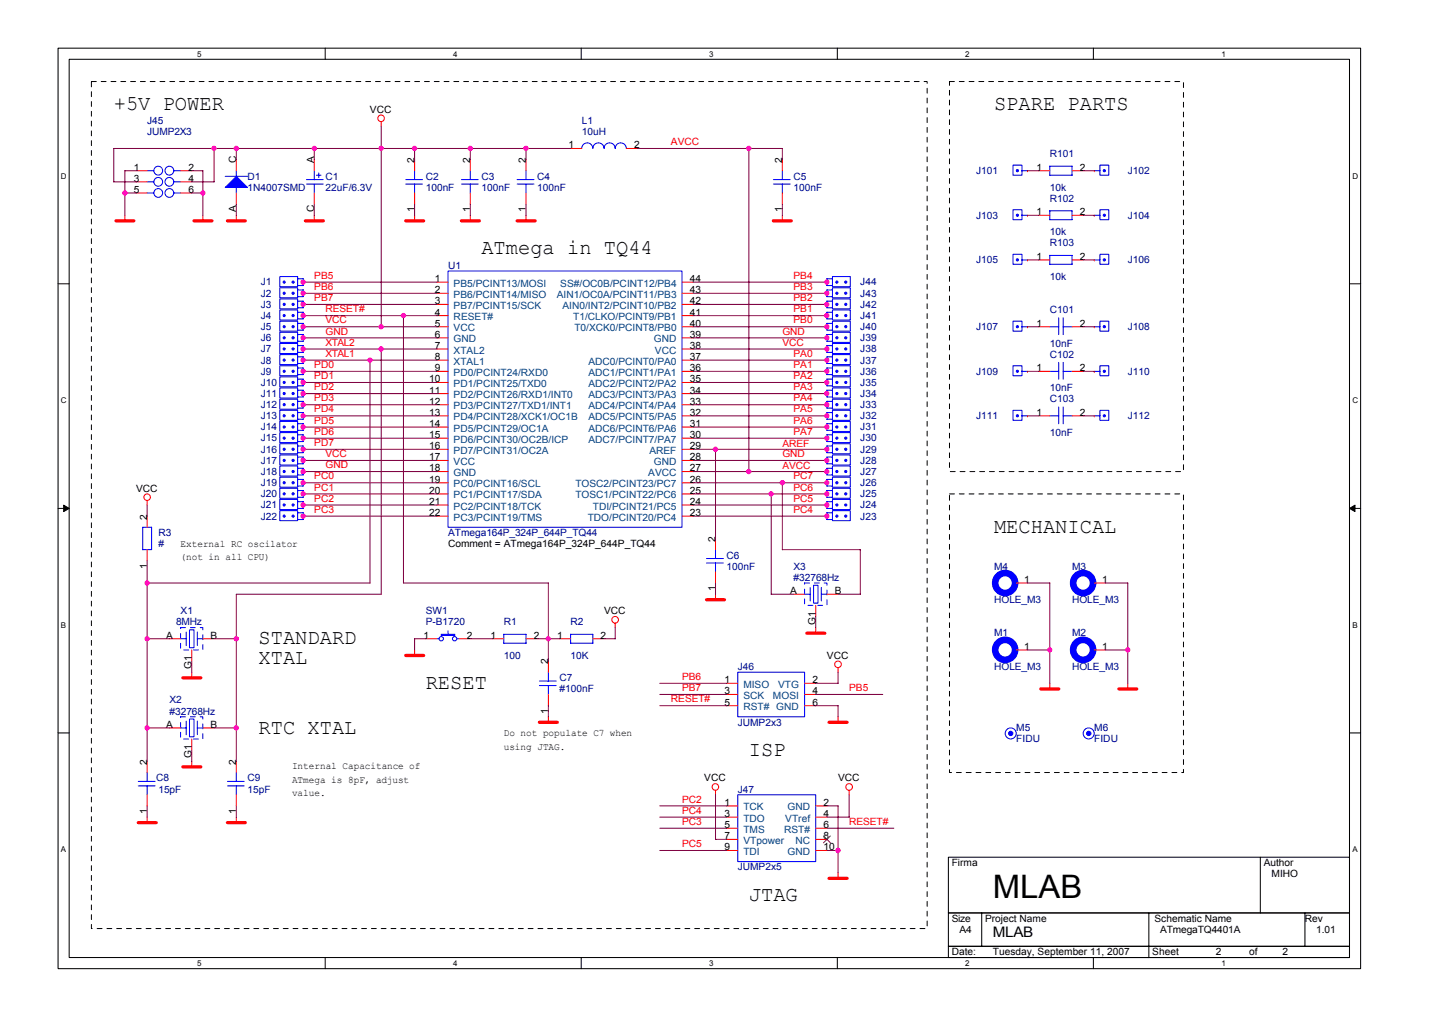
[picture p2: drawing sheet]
<svg xmlns="http://www.w3.org/2000/svg" width="297mm" height="210mm" viewBox="0 0 297 210" stroke-linecap="round" stroke-linejoin="round" font-family="sans-serif">
<defs><g id="words">
<text font-size="6.7" x="206" y="186.2">MLAB</text>
<g font-size="4.4">
<text x="23.6" y="22.7">+5V POWER</text>
<text x="206.2" y="22.7">SPARE PARTS</text>
<text x="99.9" y="52.8">ATmega in TQ44</text>
<text x="206.2" y="110.6">MECHANICAL</text>
<text x="53.6" y="133.7">STANDARD</text>
<text x="53.6" y="137.8">XTAL</text>
<text x="88.3" y="142.9">RESET</text>
<text x="53.6" y="152.2">RTC XTAL</text>
<text x="155.3" y="156.8">ISP</text>
<text x="155.3" y="186.8">JTAG</text>
</g>
<text font-size="3" x="206" y="194.4">MLAB</text>
<g font-size="2.1">
<text x="76.7" y="23.4">VCC</text>
<text x="27.7" y="35.4">1</text>
<text x="39.1" y="35.4">2</text>
<text x="49" y="33.8" transform="rotate(-90 49 33.8)">C</text>
<text x="65.2" y="33.8" transform="rotate(-90 65.2 33.8)">A</text>
<text x="86" y="33.8" transform="rotate(-90 86 33.8)">2</text>
<text x="97.5" y="33.8" transform="rotate(-90 97.5 33.8)">2</text>
<text x="109.1" y="33.8" transform="rotate(-90 109.1 33.8)">2</text>
<text x="117.9" y="30.8">1</text>
<text x="131.5" y="30.8">2</text>
<text x="162.3" y="33.8" transform="rotate(-90 162.3 33.8)">2</text>
<text x="215" y="35.4">1</text>
<text x="224" y="35.4">2</text>
<text x="27.7" y="37.7">3</text>
<text x="27.7" y="40">5</text>
<text x="39.1" y="37.7">4</text>
<text x="39.1" y="40">6</text>
<text x="49" y="44" transform="rotate(-90 49 44)">A</text>
<text x="65.2" y="44" transform="rotate(-90 65.2 44)">C</text>
<text x="86" y="44" transform="rotate(-90 86 44)">1</text>
<text x="97.5" y="44" transform="rotate(-90 97.5 44)">1</text>
<text x="109.1" y="44" transform="rotate(-90 109.1 44)">1</text>
<text x="162.3" y="44" transform="rotate(-90 162.3 44)">1</text>
<text x="215" y="44.6">1</text>
<text x="224" y="44.6">2</text>
<text x="215" y="53.9">1</text>
<text x="224" y="53.9">2</text>
<text x="90.2" y="58.5">1</text>
<text x="143.1" y="58.5">44</text>
<text x="90.2" y="60.8">2</text>
<text x="90.2" y="63.1">3</text>
<text x="90.2" y="65.4">4</text>
<text x="143.1" y="65.4">41</text>
<text x="143.1" y="63.1">42</text>
<text x="143.1" y="60.8">43</text>
<text x="90.2" y="67.8">5</text>
<text x="90.2" y="70.1">6</text>
<text x="143.1" y="67.8">40</text>
<text x="143.1" y="70.1">39</text>
<text x="215" y="67.8">1</text>
<text x="224" y="67.8">2</text>
<text x="90.2" y="72.4">7</text>
<text x="90.2" y="74.7">8</text>
<text x="90.2" y="77">9</text>
<text x="143.1" y="77">36</text>
<text x="143.1" y="74.7">37</text>
<text x="143.1" y="72.4">38</text>
<text x="215" y="77">1</text>
<text x="224" y="77">2</text>
<text x="89" y="79.3">10</text>
<text x="89" y="81.6">11</text>
<text x="89" y="83.9">12</text>
<text x="143.1" y="83.9">33</text>
<text x="143.1" y="81.6">34</text>
<text x="143.1" y="79.3">35</text>
<text x="89" y="86.2">13</text>
<text x="89" y="88.6">14</text>
<text x="143.1" y="88.6">31</text>
<text x="143.1" y="86.2">32</text>
<text x="215" y="86.2">1</text>
<text x="224" y="86.2">2</text>
<text x="89" y="90.9">15</text>
<text x="89" y="93.2">16</text>
<text x="89" y="95.5">17</text>
<text x="143.1" y="95.5">28</text>
<text x="143.1" y="93.2">29</text>
<text x="143.1" y="90.9">30</text>
<text x="28.2" y="102">VCC</text>
<text x="89" y="100.1">19</text>
<text x="89" y="97.8">18</text>
<text x="143.1" y="100.1">26</text>
<text x="143.1" y="97.8">27</text>
<text x="30.5" y="107.8" transform="rotate(-90 30.5 107.8)">2</text>
<text x="89" y="102.4">20</text>
<text x="89" y="104.7">21</text>
<text x="89" y="107">22</text>
<text x="143.1" y="107">23</text>
<text x="143.1" y="104.7">24</text>
<text x="143.1" y="102.4">25</text>
<text x="37.5" y="113.4">External RC oscilator</text>
<text x="92.9" y="113.5">Comment = ATmega164P_324P_644P_TQ44</text>
<text x="148.4" y="112.4" transform="rotate(-90 148.4 112.4)">2</text>
<text x="30.5" y="118" transform="rotate(-90 30.5 118)">1</text>
<text x="37.5" y="116.2">(not in all CPU)</text>
<text x="148.4" y="122.6" transform="rotate(-90 148.4 122.6)">1</text>
<text x="163.9" y="123.2">A</text>
<text x="173.1" y="123.2">B</text>
<text x="212.4" y="120.9">1</text>
<text x="228.6" y="120.9">1</text>
<text x="125.3" y="127.4">VCC</text>
<text x="169.2" y="129.6" transform="rotate(-90 169.2 129.6)">G1</text>
<text x="34.5" y="132.5">A</text>
<text x="43.7" y="132.5">B</text>
<text x="87.9" y="132.5">1</text>
<text x="96.9" y="132.5">2</text>
<text x="101.7" y="132.5">1</text>
<text x="110.7" y="132.5">2</text>
<text x="113.7" y="137.8" transform="rotate(-90 113.7 137.8)">2</text>
<text x="115.6" y="132.5">1</text>
<text x="124.6" y="132.5">2</text>
<text x="171.5" y="136.7">VCC</text>
<text x="212.4" y="134.8">1</text>
<text x="228.6" y="134.8">1</text>
<text x="39.7" y="138.8" transform="rotate(-90 39.7 138.8)">G1</text>
<text x="150.3" y="141.7">1</text>
<text x="168.5" y="141.7">2</text>
<text x="113.7" y="148.1" transform="rotate(-90 113.7 148.1)">1</text>
<text x="150.3" y="144">3</text>
<text x="150.3" y="146.3">5</text>
<text x="168.5" y="144">4</text>
<text x="168.5" y="146.3">6</text>
<text x="34.5" y="151">A</text>
<text x="43.7" y="151">B</text>
<text x="104.5" y="152.7">Do not populate C7 when</text>
<text x="104.5" y="155.5">using JTAG.</text>
<text x="30.5" y="158.6" transform="rotate(-90 30.5 158.6)">2</text>
<text x="39.7" y="157.3" transform="rotate(-90 39.7 157.3)">G1</text>
<text x="49" y="158.6" transform="rotate(-90 49 158.6)">2</text>
<text x="60.6" y="159.6">Internal Capacitance of</text>
<text x="60.6" y="162.4">ATmega is 8pF, adjust</text>
<text x="60.6" y="165.2">value.</text>
<text x="146.1" y="162.1">VCC</text>
<text x="150.3" y="167.1">1</text>
<text x="170.8" y="167.1">2</text>
<text x="173.8" y="162.1">VCC</text>
<text x="30.5" y="168.9" transform="rotate(-90 30.5 168.9)">1</text>
<text x="49" y="168.9" transform="rotate(-90 49 168.9)">1</text>
<text x="150.3" y="169.5">3</text>
<text x="150.3" y="171.8">5</text>
<text x="170.8" y="169.5">4</text>
<text x="170.8" y="171.8">6</text>
<text x="150.3" y="174.1">7</text>
<text x="150.3" y="176.4">9</text>
<text x="170.8" y="174.1">8</text>
<text x="170.8" y="176.4">10</text>
<text x="197.4" y="179.6">Firma</text>
<text x="262.1" y="179.6">Author</text>
<text x="263.8" y="181.9">MIHO</text>
<text x="197.4" y="191.2">Size</text>
<text x="204.3" y="191.2">Project Name</text>
<text x="239.5" y="191.2">Schematic Name</text>
<text x="270.7" y="191.2">Rev</text>
<text x="199" y="193.5">A4</text>
<text x="240.6" y="193.5">ATmegaTQ4401A</text>
<text x="273" y="193.5">1.01</text>
<text x="197.4" y="198.1">Date:</text>
<text x="206" y="198.1">Tuesday, September 11, 2007</text>
<text x="239" y="198.1">Sheet</text>
<text x="252.2" y="198.1">2</text>
<text x="259.1" y="198.1">of</text>
<text x="266.1" y="198.1">2</text>
</g>
<g font-size="2.1" fill="#000080">
<text x="30.5" y="25.7">J45</text>
<text x="30.5" y="28">JUMP2X3</text>
<text x="120.7" y="25.7">L1</text>
<text x="120.7" y="28">10uH</text>
<text x="217.8" y="32.6">R101</text>
<text x="51.3" y="37.3">D1</text>
<text x="51.3" y="39.6">1N4007SMD</text>
<text x="67.5" y="37.3">C1</text>
<text x="67.5" y="39.6">22uF/6.3V</text>
<text x="88.3" y="37.3">C2</text>
<text x="88.3" y="39.6">100nF</text>
<text x="99.9" y="37.3">C3</text>
<text x="99.9" y="39.6">100nF</text>
<text x="111.4" y="37.3">C4</text>
<text x="111.4" y="39.6">100nF</text>
<text x="164.6" y="37.3">C5</text>
<text x="164.6" y="39.6">100nF</text>
<text x="202.5" y="36.1">J101</text>
<text x="217.8" y="41.9">R102</text>
<text x="217.8" y="39.6">10k</text>
<text x="233.9" y="36.1">J102</text>
<text x="202.5" y="45.3">J103</text>
<text x="233.9" y="45.3">J104</text>
<text x="217.8" y="48.8">10k</text>
<text x="217.8" y="51.1">R103</text>
<text x="54.1" y="59.2">J1</text>
<text x="92.9" y="55.8">U1</text>
<text x="178.5" y="59.2">J44</text>
<text x="202.5" y="54.6">J105</text>
<text x="217.8" y="58.1">10k</text>
<text x="233.9" y="54.6">J106</text>
<text x="54.1" y="61.5">J2</text>
<text x="54.1" y="63.8">J3</text>
<text x="178.5" y="61.5">J43</text>
<text x="178.5" y="63.8">J42</text>
<text x="217.8" y="65">C101</text>
<text x="54.1" y="66.1">J4</text>
<text x="54.1" y="68.5">J5</text>
<text x="54.1" y="70.8">J6</text>
<text x="178.5" y="66.1">J41</text>
<text x="178.5" y="68.5">J40</text>
<text x="178.5" y="70.8">J39</text>
<text x="202.5" y="68.5">J107</text>
<text x="217.8" y="71.9">10nF</text>
<text x="233.9" y="68.5">J108</text>
<text x="54.1" y="77.7">J9</text>
<text x="54.1" y="73.1">J7</text>
<text x="54.1" y="75.4">J8</text>
<text x="178.5" y="73.1">J38</text>
<text x="178.5" y="75.4">J37</text>
<text x="178.5" y="77.7">J36</text>
<text x="202.5" y="77.7">J109</text>
<text x="217.8" y="74.2">C102</text>
<text x="233.9" y="77.7">J110</text>
<text x="54.1" y="82.3">J11</text>
<text x="54.1" y="80">J10</text>
<text x="178.5" y="82.3">J34</text>
<text x="178.5" y="80">J35</text>
<text x="217.8" y="83.5">C103</text>
<text x="217.8" y="81.2">10nF</text>
<text x="54.1" y="84.6">J12</text>
<text x="54.1" y="87">J13</text>
<text x="54.1" y="89.3">J14</text>
<text x="178.5" y="89.3">J31</text>
<text x="178.5" y="84.6">J33</text>
<text x="178.5" y="87">J32</text>
<text x="202.5" y="87">J111</text>
<text x="233.9" y="87">J112</text>
<text x="54.1" y="91.6">J15</text>
<text x="54.1" y="93.9">J16</text>
<text x="178.5" y="91.6">J30</text>
<text x="178.5" y="93.9">J29</text>
<text x="217.8" y="90.4">10nF</text>
<text x="54.1" y="100.8">J19</text>
<text x="54.1" y="98.5">J18</text>
<text x="54.1" y="96.2">J17</text>
<text x="178.5" y="100.8">J26</text>
<text x="178.5" y="96.2">J28</text>
<text x="178.5" y="98.5">J27</text>
<text x="54.1" y="105.4">J21</text>
<text x="54.1" y="103.1">J20</text>
<text x="54.1" y="107.8">J22</text>
<text x="178.5" y="105.4">J24</text>
<text x="178.5" y="103.1">J25</text>
<text x="178.5" y="107.8">J23</text>
<text x="32.8" y="111.2">R3</text>
<text x="32.8" y="113.5">#</text>
<text x="92.9" y="111.2">ATmega164P_324P_644P_TQ44</text>
<text x="150.7" y="115.8">C6</text>
<text x="150.7" y="118.2">100nF</text>
<text x="164.6" y="118.2">X3</text>
<text x="206.2" y="118.2">M4</text>
<text x="222.4" y="118.2">M3</text>
<text x="164.6" y="120.5">#32768Hz</text>
<text x="206.2" y="125.1">HOLE_M3</text>
<text x="222.4" y="125.1">HOLE_M3</text>
<text x="36.5" y="129.7">8MHz</text>
<text x="37.5" y="127.4">X1</text>
<text x="88.3" y="127.4">SW1</text>
<text x="88.3" y="129.7">P-B1720</text>
<text x="104.5" y="129.7">R1</text>
<text x="118.4" y="129.7">R2</text>
<text x="104.5" y="136.7">100</text>
<text x="118.4" y="136.7">10K</text>
<text x="206.2" y="132">M1</text>
<text x="222.4" y="132">M2</text>
<text x="116.1" y="141.3">C7</text>
<text x="116.1" y="143.6">#100nF</text>
<text x="153" y="139">J46</text>
<text x="206.2" y="139">HOLE_M3</text>
<text x="222.4" y="139">HOLE_M3</text>
<text x="35.2" y="145.9">X2</text>
<text x="35.2" y="148.2">#32768Hz</text>
<text x="153" y="150.5">JUMP2x3</text>
<text x="210.8" y="151.7">M5</text>
<text x="210.8" y="154">FIDU</text>
<text x="227" y="151.7">M6</text>
<text x="227" y="154">FIDU</text>
<text x="32.4" y="162.1">C8</text>
<text x="32.8" y="164.4">15pF</text>
<text x="51.3" y="162.1">C9</text>
<text x="51.3" y="164.4">15pF</text>
<text x="153" y="164.4">J47</text>
<text x="153" y="180.6">JUMP2x5</text>
</g>
<g font-size="2.1" fill="#f00">
<text x="139.2" y="30.1">AVCC</text>
<text x="65.2" y="57.8">PB5</text>
<text x="164.6" y="57.8">PB4</text>
<text x="65.2" y="60.1">PB6</text>
<text x="65.2" y="62.4">PB7</text>
<text x="67.5" y="64.7">RESET#</text>
<text x="164.6" y="64.7">PB1</text>
<text x="164.6" y="62.4">PB2</text>
<text x="164.6" y="60.1">PB3</text>
<text x="67.5" y="71.7">XTAL2</text>
<text x="67.5" y="69.4">GND</text>
<text x="67.5" y="67.1">VCC</text>
<text x="162.3" y="71.7">VCC</text>
<text x="162.3" y="69.4">GND</text>
<text x="164.6" y="67.1">PB0</text>
<text x="65.2" y="76.3">PD0</text>
<text x="67.5" y="74">XTAL1</text>
<text x="164.6" y="76.3">PA1</text>
<text x="164.6" y="74">PA0</text>
<text x="65.2" y="80.9">PD2</text>
<text x="65.2" y="83.2">PD3</text>
<text x="65.2" y="78.6">PD1</text>
<text x="164.6" y="80.9">PA3</text>
<text x="164.6" y="83.2">PA4</text>
<text x="164.6" y="78.6">PA2</text>
<text x="65.2" y="85.6">PD4</text>
<text x="65.2" y="87.9">PD5</text>
<text x="164.6" y="85.6">PA5</text>
<text x="164.6" y="87.9">PA6</text>
<text x="65.2" y="92.5">PD7</text>
<text x="65.2" y="90.2">PD6</text>
<text x="67.5" y="94.8">VCC</text>
<text x="162.3" y="94.8">GND</text>
<text x="162.3" y="92.7">AREF</text>
<text x="164.6" y="90.2">PA7</text>
<text x="65.2" y="99.4">PC0</text>
<text x="65.2" y="101.7">PC1</text>
<text x="67.5" y="97.1">GND</text>
<text x="162.3" y="97.3">AVCC</text>
<text x="164.6" y="99.4">PC7</text>
<text x="164.6" y="101.7">PC6</text>
<text x="65.2" y="104.1">PC2</text>
<text x="65.2" y="106.4">PC3</text>
<text x="164.6" y="106.4">PC4</text>
<text x="164.6" y="104.1">PC5</text>
<text x="141.5" y="143.3">PB7</text>
<text x="141.5" y="141">PB6</text>
<text x="176.1" y="143.3">PB5</text>
<text x="139.2" y="145.6">RESET#</text>
<text x="141.5" y="166.5">PC2</text>
<text x="141.5" y="168.8">PC4</text>
<text x="141.5" y="171.1">PC3</text>
<text x="176.1" y="171.1">RESET#</text>
<text x="141.5" y="175.7">PC5</text>
</g>
<g font-size="2.1" fill="#004080">
<text x="94.1" y="59.5">PB5/PCINT13/MOSI</text>
<text x="116.2" y="59.5">SS#/OC0B/PCINT12/PB4</text>
<text x="94.1" y="61.8">PB6/PCINT14/MISO</text>
<text x="94.1" y="64.1">PB7/PCINT15/SCK</text>
<text x="115.5" y="61.8">AIN1/OC0A/PCINT11/PB3</text>
<text x="116.7" y="64.1">AIN0/INT2/PCINT10/PB2</text>
<text x="94.1" y="66.4">RESET#</text>
<text x="94.1" y="68.7">VCC</text>
<text x="94.1" y="71">GND</text>
<text x="118.9" y="66.4">T1/CLKO/PCINT9/PB1</text>
<text x="119.1" y="68.7">T0/XCK0/PCINT8/PB0</text>
<text x="135.6" y="71">GND</text>
<text x="94.1" y="73.3">XTAL2</text>
<text x="94.1" y="75.6">XTAL1</text>
<text x="94.1" y="78">PD0/PCINT24/RXD0</text>
<text x="122.1" y="78">ADC1/PCINT1/PA1</text>
<text x="122.1" y="75.6">ADC0/PCINT0/PA0</text>
<text x="135.9" y="73.3">VCC</text>
<text x="94.1" y="80.3">PD1/PCINT25/TXD0</text>
<text x="94.1" y="82.6">PD2/PCINT26/RXD1/INT0</text>
<text x="122.1" y="82.6">ADC3/PCINT3/PA3</text>
<text x="122.1" y="80.3">ADC2/PCINT2/PA2</text>
<text x="94.1" y="84.9">PD3/PCINT27/TXD1/INT1</text>
<text x="94.1" y="87.2">PD4/PCINT28/XCK1/OC1B</text>
<text x="94.1" y="89.5">PD5/PCINT29/OC1A</text>
<text x="122.1" y="89.5">ADC6/PCINT6/PA6</text>
<text x="122.1" y="87.2">ADC5/PCINT5/PA5</text>
<text x="122.1" y="84.9">ADC4/PCINT4/PA4</text>
<text x="94.1" y="91.8">PD6/PCINT30/OC2B/ICP</text>
<text x="94.1" y="94.1">PD7/PCINT31/OC2A</text>
<text x="122.1" y="91.8">ADC7/PCINT7/PA7</text>
<text x="134.7" y="94.1">AREF</text>
<text x="94.1" y="96.4">VCC</text>
<text x="94.1" y="98.7">GND</text>
<text x="94.1" y="101.1">PC0/PCINT16/SCL</text>
<text x="119.4" y="101.1">TOSC2/PCINT23/PC7</text>
<text x="134.5" y="98.7">AVCC</text>
<text x="135.6" y="96.4">GND</text>
<text x="94.1" y="103.4">PC1/PCINT17/SDA</text>
<text x="94.1" y="105.7">PC2/PCINT18/TCK</text>
<text x="94.1" y="108">PC3/PCINT19/TMS</text>
<text x="119.4" y="103.4">TOSC1/PCINT22/PC6</text>
<text x="121.9" y="108">TDO/PCINT20/PC4</text>
<text x="123" y="105.7">TDI/PCINT21/PC5</text>
<text x="154.2" y="142.7">MISO</text>
<text x="161.4" y="142.7">VTG</text>
<text x="154.2" y="145">SCK</text>
<text x="154.2" y="147.3">RST# GND</text>
<text x="160.3" y="145">MOSI</text>
<text x="154.2" y="168.1">TCK</text>
<text x="154.2" y="170.4">TDO</text>
<text x="154.2" y="172.7">TMS</text>
<text x="162.7" y="172.7">RST#</text>
<text x="162.9" y="170.4">VTref</text>
<text x="163.3" y="168.1">GND</text>
<text x="154.2" y="175">VTpower</text>
<text x="154.2" y="177.3">TDI</text>
<text x="163.3" y="177.3">GND</text>
<text x="165" y="175">NC</text>
</g>
<g font-size="1.6">
<text x="40.9" y="11.7">5</text>
<text x="94" y="11.7">4</text>
<text x="147.1" y="11.7">3</text>
<text x="200.2" y="11.7">2</text>
<text x="253.3" y="11.7">1</text>
<text x="12.6" y="37.1">D</text>
<text x="280.5" y="37.1">D</text>
<text x="12.6" y="83.6">C</text>
<text x="280.5" y="83.6">C</text>
<text x="12.6" y="130.2">B</text>
<text x="280.5" y="130.2">B</text>
<text x="12.6" y="176.8">A</text>
<text x="280.5" y="176.8">A</text>
<text x="40.9" y="200.3">5</text>
<text x="94" y="200.3">4</text>
<text x="147.1" y="200.3">3</text>
<text x="200.2" y="200.3">2</text>
<text x="253.3" y="200.3">1</text>
</g>
</g></defs>
<path d="M12 10h270.2v190.9h-270.2zM14.3 12.3h265.6v186.3h-265.6z" fill="none" stroke="#000" stroke-width=".21"/>
<g fill="#fff">
<path d="M40.9 10.2h.9v1.9h-.9z"/>
<path d="M40.9 198.9h.9v1.8h-.9z"/>
</g>
<path d="M67.5 10v2.3M67.5 198.6v2.3" fill="none" stroke="#000" stroke-width=".21"/>
<g fill="#fff">
<path d="M94 10.2h.9v1.9h-.9z"/>
<path d="M94 198.9h.9v1.8h-.9z"/>
</g>
<path d="M120.6 10v2.3M120.6 198.6v2.3" fill="none" stroke="#000" stroke-width=".21"/>
<g fill="#fff">
<path d="M147.1 10.2h.9v1.9h-.9z"/>
<path d="M147.1 198.9h.9v1.8h-.9z"/>
</g>
<path d="M173.7 10v2.3M173.7 198.6v2.3" fill="none" stroke="#000" stroke-width=".21"/>
<g fill="#fff">
<path d="M200.2 10.2h.9v1.9h-.9z"/>
<path d="M200.2 198.9h.9v1.8h-.9z"/>
</g>
<path d="M226.8 10v2.3M226.8 198.6v2.3" fill="none" stroke="#000" stroke-width=".21"/>
<g fill="#fff">
<path d="M253.3 10.2h1v1.9h-1z"/>
<path d="M253.3 198.9h1v1.8h-1z"/>
<path d="M12.6 35.6h1.2v1.8h-1.2z"/>
<path d="M280.5 35.6h1.2v1.8h-1.2z"/>
<path d="M12.6 82.1h1.2v1.9h-1.2z"/>
<path d="M280.5 82.1h1.2v1.9h-1.2z"/>
</g>
<path d="M12 58.9h2.3M279.9 58.9h2.3" fill="none" stroke="#000" stroke-width=".21"/>
<g fill="#fff">
<path d="M12.6 128.7h1.1v1.9h-1.1z"/>
<path d="M280.5 128.7h1.1v1.9h-1.1z"/>
</g>
<path d="M12 105.5h2.3M279.9 105.5h2.3" fill="none" stroke="#000" stroke-width=".21"/>
<path d="M13.2 104.8l1.1 .7-1.1 .6zM279.9 105.5l1.2-.7v1.3z" fill="#000" stroke="#000" stroke-width=".21"/>
<g fill="#fff">
<path d="M12.6 175.3h1.1v1.8h-1.1z"/>
<path d="M280.5 175.3h1.1v1.8h-1.1z"/>
</g>
<path d="M12 152h2.3M279.9 152h2.3M196.7 177.8h83.2v11.6h-83.2zM261.4 177.8v11.6M196.7 189.4h83.2v6.9h-83.2zM196.7 196.3h83.2v2.3h-83.2zM203.6 189.4v6.9M238.3 189.4v9.2M270.7 189.4v6.9" fill="none" stroke="#000" stroke-width=".21"/>
<path d="M19 16.9h173.3v175.7h-173.3v-175.7M197 16.9h48.5v80.9h-48.5v-80.9M197 102.4h48.5v57.8h-48.5v-57.8" fill="none" stroke="#000" stroke-width=".21" stroke-dasharray="1 1 1 1 1 1 1 1"/>
<g fill="none" stroke="#f00" stroke-width=".21">
<path d="M28.2 35.4h2.3M28.2 37.7h2.3M37.5 35.4h2.3M37.5 37.7h2.3M49 33.1v2.3M65.2 33.1v2.3M79.1 25.2v1M86 33.1v2.3M97.6 33.1v2.3M109.1 33.1v2.3M118.4 30.8h2.3M129.9 30.8h2.3"/>
<path d="M162.3 33.1v2.3M213.1 35.4h.1M215.4 35.4h2.4M222.4 35.4h2.3M227 35.4h.1M25.9 44.7v1.1M28.2 40h2.3M37.5 40h2.3M42.1 44.7v1.1M49 40v2.4M49 44.7v1.1M62.9 58.5h.1"/>
<path d="M65.2 40v2.4M65.2 44.7v1.1M86 40v2.4M86 44.7v1.1M90.6 58.5h2.3M97.6 40v2.4M97.6 44.7v1.1M109.1 40v2.4M109.1 44.7v1.1M141.5 58.5h2.3M162.3 40v2.4M162.3 44.7v1.1"/>
<path d="M171.5 58.5h.1M213.1 53.9h.1M213.1 44.7h.1M215.4 44.7h2.4M215.4 53.9h2.4M222.4 44.7h2.3M222.4 53.9h2.3M227 53.9h.1M227 44.7h.1M62.9 60.8h.1M62.9 63.1h.1M62.9 65.5h.1"/>
<path d="M62.9 77h.1M62.9 79.3h.1M62.9 72.4h.1M62.9 74.7h.1M62.9 67.8h.1M62.9 70.1h.1M90.6 67.8h2.3M90.6 65.5h2.3M90.6 63.1h2.3M90.6 60.8h2.3M90.6 70.1h2.3M90.6 72.4h2.3"/>
<path d="M90.6 74.7h2.3M90.6 77h2.3M90.6 79.3h2.3M141.5 67.8h2.3M141.5 65.5h2.3M141.5 63.1h2.3M141.5 60.8h2.3M141.5 70.1h2.3M141.5 72.4h2.3M141.5 74.7h2.3M141.5 77h2.3M141.5 79.3h2.3"/>
<path d="M171.5 72.4h.1M171.5 79.3h.1M171.5 60.8h.1M171.5 63.1h.1M171.5 65.5h.1M171.5 67.8h.1M171.5 70.1h.1M171.5 74.7h.1M171.5 77h.1M213.1 67.8h.1M213.1 77h.1M215.4 67.8h2.4"/>
<path d="M215.4 77h2.4M222.4 67.8h2.3M222.4 77h2.3M227 77h.1M227 67.8h.1M62.9 90.9h.1M62.9 81.6h.1M62.9 83.9h.1M62.9 86.3h.1M62.9 93.2h.1M62.9 88.6h.1M62.9 97.8h.1"/>
<path d="M62.9 95.5h.1M90.6 86.3h2.3M90.6 81.6h2.3M90.6 83.9h2.3M90.6 88.6h2.3M90.6 90.9h2.3M90.6 93.2h2.3M90.6 97.8h2.3M90.6 95.5h2.3M141.5 86.3h2.3M141.5 81.6h2.3M141.5 83.9h2.3"/>
<path d="M141.5 88.6h2.3M141.5 90.9h2.3M141.5 93.2h2.3M141.5 97.8h2.3M141.5 95.5h2.3M171.5 88.6h.1M171.5 81.6h.1M171.5 83.9h.1M171.5 95.5h.1M171.5 97.8h.1M171.5 90.9h.1M171.5 93.2h.1"/>
<path d="M171.5 86.3h.1M213.1 86.3h.1M215.4 86.3h2.4M222.4 86.3h2.3M227 86.3h.1M30.5 103.8v1M30.5 107.1v2.3M30.5 114v2.3M62.9 104.8h.1M62.9 100.1h.1M62.9 102.4h.1M62.9 107.1h.1"/>
<path d="M90.6 100.1h2.3M90.6 102.4h2.3M90.6 104.8h2.3M90.6 107.1h2.3M141.5 100.1h2.3M141.5 102.4h2.3M141.5 104.8h2.3M141.5 107.1h2.3M148.4 111.7v2.3M148.4 118.6v2.3M171.5 104.8h.1M171.5 100.1h.1"/>
<path d="M171.5 102.4h.1M171.5 107.1h.1M35.2 132.5h2.3M39.8 134.8v2.3M39.8 139.4v1.2M42.1 132.5h2.3M86 134.8v1.2M88.3 132.5h2.3M95.2 132.5h2.4M102.2 132.5h2.3M109.1 132.5h2.3M113.7 137.1v2.3"/>
<path d="M116.1 132.5h2.3M123 132.5h2.3M127.6 129.2v1M148.4 123.3v1.1M164.6 123.3h2.3M169.2 125.6v2.3M169.2 130.2v1.2M171.5 123.3h2.3M173.8 138.5v.9M210.8 120.9h2.3M210.8 134.8h2.3M227 120.9h2.3"/>
<path d="M227 134.8h2.3M30.5 157.9v2.3M35.2 151h2.3M39.8 153.3v2.3M39.8 157.9v1.2M42.1 151h2.3M49 157.9v2.3M113.7 144v2.4M113.7 148.7v1.1M150.7 141.7h2.3M150.7 144h2.3M150.7 146.4h2.3"/>
<path d="M166.9 141.7h2.3M166.9 144h2.3M166.9 146.4h2.3M173.8 148.7v1.1M217.8 141.7v1.2M233.9 141.7v1.2M30.5 164.8v2.4M30.5 169.5v1.1M49 164.8v2.4M49 169.5v1.1M148.4 163.9v.9M150.7 167.2h2.3"/>
<path d="M150.7 169.5h2.3M150.7 171.8h2.3M150.7 174.1h2.3M150.7 176.4h2.3M169.2 167.2h2.3M169.2 169.5h2.3M169.2 171.8h2.3M169.2 174.1h2.3M169.2 176.4h2.3M176.1 163.9v.9M173.8 181v1.2"/>
<circle cx="79" cy="24.5" r=".68"/>
<circle cx="30.5" cy="103.1" r=".68"/>
<circle cx="127.6" cy="128.6" r=".69"/>
<circle cx="173.8" cy="137.8" r=".68"/>
<circle cx="148.4" cy="163.2" r=".68"/>
<circle cx="176.1" cy="163.2" r=".69"/>
</g>
<g fill="none" stroke="#f00" stroke-width=".68">
<path d="M24.1 45.8h3.7M40.2 45.8h3.8M47.2 45.8h3.7M63.3 45.8h3.8M84.2 45.8h3.7M95.7 45.8h3.7M107.3 45.8h3.7M160.4 45.8h3.7M84.2 136h3.7M146.6 124.4h3.7M167.4 131.3h3.7M37.9 140.6h3.8"/>
<path d="M37.9 159.1h3.8M111.9 149.8h3.7M172 149.8h3.7M215.9 142.9h3.7M232.1 142.9h3.7M28.7 170.6h3.7M47.2 170.6h3.7M172 182.2h3.7"/>
</g>
<g fill="none" stroke="#00f" stroke-width=".21">
<path d="M30.5 35.4h1.4M30.5 37.7h1.4M36 35.4h1.5M36 37.7h1.5M46.7 36.6h4.6M49 35.4v1.2M49 38.9v1.1M63.6 38.2h3.5M63.6 37.3h3.5M65.2 35.4v1.9M65.2 38.2v1.8M65.6 36.3h1"/>
<path d="M66.1 35.9v.9M84.2 38.2h3.4M84.2 37.3h3.4M86 35.4v1.9M86 38.2v1.8M95.7 38.2h3.5M95.7 37.3h3.5M97.6 35.4v1.9M97.6 38.2v1.8M107.3 38.2h3.5M107.3 37.3h3.5M109.1 35.4v1.9"/>
<path d="M109.1 38.2v1.8M120.7 30.8a1.15 1.15 0 0 1 1.1-1.2 1.15 1.15 0 0 1 1.2 1.2 1.16 1.16 0 0 1 1.1-1.2 1.16 1.16 0 0 1 1.2 1.2 1.15 1.15 0 0 1 1.2-1.2 1.15 1.15 0 0 1 1.1 1.2 1.15 1.15 0 0 1 1.2-1.2 1.15 1.15 0 0 1 1.1 1.2M160.4 38.2h3.5M160.4 37.3h3.5M162.3 35.4v1.9M162.3 38.2v1.8M210.1 34.2h1.9v2.1h-1.9zM212 35.4h1.1M222.4 36.3v-1.8h-4.6v1.8h4.6M227 35.4h1.2M228.2 34.2h1.8v2.1h-1.8zM30.5 40h1.4"/>
<path d="M36 40h1.5M58 59.7h3.7v2.1h-3.7zM58 57.4h3.7v2.1h-3.7zM61.7 57.8h1.2v1.4h-1.2M92.9 56.2h48.6v53.2h-48.6zM172.7 59.7h3.7v2.1h-3.7zM172.7 57.4h3.7v2.1h-3.7zM172.7 57.8h-1.2v1.4h1.2M210.1 52.7h1.9v2.1h-1.9zM210.1 43.5h1.9v2.1h-1.9zM212 53.9h1.1M212 44.7h1.1"/>
<path d="M217.7 53h4.7M217.8 53v1.8h4.6M222.4 45.6v-1.9h-4.6v1.9h4.6M222.4 53v1.8M227 53.9h1.2M227 44.7h1.2M228.2 52.7h1.8v2.1h-1.8zM228.2 43.5h1.8v2.1h-1.8zM58 62h3.7v2.1h-3.7zM58 64.3h3.7v2.1h-3.7zM58 75.9h3.7v2h-3.7zM58 78.2h3.7v2h-3.7z"/>
<path d="M58 71.2h3.7v2.1h-3.7zM58 73.6h3.7v2h-3.7zM58 66.6h3.7v2.1h-3.7zM58 68.9h3.7v2.1h-3.7zM61.7 64.8l1.2-.1v1.4h-1.2M61.7 67.1h1.2v1.4h-1.2M61.7 69.4h1.2v1.4h-1.2M61.7 71.7h1.2v1.4h-1.2M61.7 74h1.2v1.4h-1.2M61.7 78.6h1.2v1.4h-1.2M61.7 60.1h1.2M61.7 62.5h1.2"/>
<path d="M61.7 76.3h1.2M62.9 60.1v1.4h-1.2M62.9 62.4v1.4h-1.2M62.9 76.3v1.4h-1.2M171.5 60.1h1.2M171.5 60.1v1.4h1.2M171.5 62.4v1.4h1.2M171.5 76.3v1.4h1.2M171.5 62.5h1.2M171.5 76.3h1.2M172.7 71.2h3.7v2.1h-3.7zM172.7 78.2h3.7v2h-3.7z"/>
<path d="M172.7 62h3.7v2.1h-3.7zM172.7 64.3h3.7v2.1h-3.7zM172.7 66.6h3.7v2.1h-3.7zM172.7 68.9h3.7v2.1h-3.7zM172.7 73.6h3.7v2h-3.7zM172.7 75.9h3.7v2h-3.7zM172.7 64.8l-1.2-.1v1.4h1.2M172.7 67.1h-1.2v1.4h1.2M172.7 69.4h-1.2v1.4h1.2M172.7 71.7h-1.2v1.4h1.2M172.7 74h-1.2v1.4h1.2M172.7 78.6h-1.2v1.4h1.2"/>
<path d="M210.1 66.6h1.9v2.1h-1.9zM210.1 75.9h1.9v2h-1.9zM212 67.8h1.1M212 77h1.1M217.8 67.8h1.8M217.8 77h1.8M219.6 65.9v3.5M219.6 75.2v3.5M220.5 67.8h1.9M220.5 65.9v3.5M220.5 75.2v3.5M220.5 77h1.9"/>
<path d="M227 67.8h1.2M227 77h1.2M228.2 75.9h1.8v2h-1.8zM228.2 66.6h1.8v2.1h-1.8zM58 89.7h3.7v2.1h-3.7zM58 80.5h3.7v2.1h-3.7zM58 82.8h3.7v2.1h-3.7zM58 85.1h3.7v2.1h-3.7zM58 92h3.7v2.1h-3.7zM58 87.4h3.7v2.1h-3.7zM58 99h3.7v2h-3.7zM58 96.7h3.7v2h-3.7z"/>
<path d="M58 94.4h3.7v2h-3.7zM61.7 83.2h1.2v1.4h-1.2M61.7 85.6h1.2v1.4h-1.2M61.7 90.2h1.2v1.4h-1.2M61.7 94.8h1.2v1.4h-1.2M61.7 97.1h1.2v1.4h-1.2M61.7 87.9h1.2M61.7 80.9h1.2M61.7 99.4h1.2M61.7 92.5h1.2M62.9 80.9v1.4h-1.2M62.9 87.9v1.4h-1.2"/>
<path d="M62.9 92.5v1.4h-1.2M62.9 99.4v1.4h-1.2M171.5 80.9v1.4h1.2M171.5 87.9v1.4h1.2M171.5 92.5v1.4h1.2M171.5 99.4v1.4h1.2M171.5 87.9h1.2M171.5 80.9h1.2M171.5 99.4h1.2M171.5 92.5h1.2M172.7 87.4h3.7v2.1h-3.7zM172.7 99h3.7v2h-3.7z"/>
<path d="M172.7 80.5h3.7v2.1h-3.7zM172.7 82.8h3.7v2.1h-3.7zM172.7 94.4h3.7v2h-3.7zM172.7 96.7h3.7v2h-3.7zM172.7 89.7h3.7v2.1h-3.7zM172.7 92h3.7v2.1h-3.7zM172.7 85.1h3.7v2.1h-3.7zM172.7 90.2h-1.2v1.4h1.2M172.7 83.2h-1.2v1.4h1.2M172.7 85.6h-1.2v1.4h1.2M172.7 94.8h-1.2v1.4h1.2M172.7 97.1h-1.2v1.4h1.2"/>
<path d="M210.1 85.1h1.9v2.1h-1.9zM212 86.3h1.1M217.8 86.3h1.8M219.6 84.4v3.5M220.5 86.3h1.9M220.5 84.4v3.5M227 86.3h1.2M228.2 85.1h1.8v2.1h-1.8zM29.6 114h1.9v-4.7l-1.9 .1v4.6M58 103.6h3.7v2.1h-3.7zM58 101.3h3.7v2.1h-3.7zM58 105.9h3.7v2.1h-3.7z"/>
<path d="M61.7 101.7h1.2v1.4h-1.2M61.7 106.4l1.2-.1v1.5h-1.2M61.7 104.1h1.2M62.9 104v1.5h-1.2M146.6 116.8h3.4M146.6 115.8h3.4M148.4 114v1.8M148.4 116.8v1.8M171.5 104v1.5h1.2M171.5 104.1h1.2M172.7 103.6h3.7v2.1h-3.7zM172.7 101.3h3.7v2.1h-3.7z"/>
<path d="M172.7 105.9h3.7v2.1h-3.7zM172.7 101.7h-1.2v1.4h1.2M172.7 106.4l-1.2-.1v1.5h1.2M37.4 132.5h1.2M38.6 131.1v2.8M39.3 130.6h.9v3.7h-.9zM40.9 132.5h1.2M40.9 131.1v2.8M90.6 132.5h.5M92.9 130.9v.7M94.8 132.5h.5M104.5 131.6h4.6v1.8h-4.6z"/>
<path d="M113.7 139.4v1.9M123 133.4v-1.8h-4.7l.1 1.8h4.6M153 139.4h13.9v9.3h-13.9zM166.9 123.3h1.2M168.1 121.9v2.8M168.8 121.4h.9v3.7h-.9zM170.4 123.3h1.2M170.4 121.8v2.8M210.6 120.9h.2M210.6 134.8h.2M226.7 120.9h.3M226.7 134.8h.3"/>
<path d="M37.4 151h1.2M38.6 149.6v2.8M39.3 149.1h.9v3.7h-.9zM40.9 149.6v2.8M40.9 151h1.2M111.9 142.2h3.5M111.9 141.3h3.5M113.7 142.2v1.8M28.7 163h3.5M28.7 162.1h3.5M30.5 160.2v1.9M30.5 163v1.8"/>
<path d="M47.2 163h3.4M47.2 162.1h3.4M49 160.2v1.9M49 163v1.8M153 164.8h16.2v13.9h-16.2z"/>
<circle cx="32.8" cy="35.4" r=".91"/>
<circle cx="32.8" cy="37.7" r=".91"/>
<circle cx="35.1" cy="35.4" r=".91"/>
<circle cx="35.1" cy="37.7" r=".91"/>
<circle cx="32.8" cy="40" r=".91"/>
<circle cx="35.1" cy="40" r=".91"/>
<circle cx="91.5" cy="132.5" r=".45"/>
<circle cx="94.3" cy="132.5" r=".45"/>
<circle cx="209.7" cy="152.1" r="1.14"/>
<circle cx="225.8" cy="152.1" r="1.14"/>
</g>
<g fill="#00f" stroke="#00f" stroke-width=".21">
<path d="M58.8 60.7h.3v.3h-.3z" fill-rule="evenodd"/>
<path d="M58.8 90.7h.3v.3h-.3z" fill-rule="evenodd"/>
<path d="M91.5 131.6h2.8v.2h-2.8z" fill-rule="evenodd"/>
<path d="M58.8 63h.3v.3h-.3z" fill-rule="evenodd"/>
<path d="M58.8 81.5h.3v.3h-.3z" fill-rule="evenodd"/>
<path d="M58.8 65.3h.3v.3h-.3z" fill-rule="evenodd"/>
<path d="M58.8 83.8h.3v.3h-.3z" fill-rule="evenodd"/>
<path d="M58.8 76.9h.3v.3h-.3z" fill-rule="evenodd"/>
<path d="M58.8 79.2h.3v.3h-.3z" fill-rule="evenodd"/>
<path d="M46.7 38.9l2.3-2.3 2.3 2.3z" fill-rule="evenodd"/>
<path d="M58.8 72.2h.3v.3h-.3z" fill-rule="evenodd"/>
<path d="M58.8 74.5h.3v.3h-.3z" fill-rule="evenodd"/>
<path d="M58.8 86.1h.3v.3h-.3z" fill-rule="evenodd"/>
<path d="M58.8 67.6h.3v.3h-.3z" fill-rule="evenodd"/>
<path d="M58.8 93h.3v.3h-.3z" fill-rule="evenodd"/>
<path d="M58.8 69.9h.3v.3h-.3z" fill-rule="evenodd"/>
<path d="M58.8 88.4h.3v.3h-.3z" fill-rule="evenodd"/>
<path d="M58.8 104.6h.3v.3h-.3z" fill-rule="evenodd"/>
<path d="M58.8 100h.3v.3h-.3z" fill-rule="evenodd"/>
<path d="M58.8 97.6h.3v.4h-.3z" fill-rule="evenodd"/>
<path d="M58.8 95.3h.3v.3h-.3z" fill-rule="evenodd"/>
<path d="M58.8 102.3h.3v.3h-.3z" fill-rule="evenodd"/>
<path d="M58.8 106.9h.3v.3h-.3z" fill-rule="evenodd"/>
<path d="M58.8 58.4h.3v.3h-.3z" fill-rule="evenodd"/>
<circle cx="60.8" cy="60.8" r=".22"/>
<circle cx="60.8" cy="90.9" r=".22"/>
<circle cx="173.6" cy="104.7" r=".22"/>
<circle cx="175.4" cy="104.7" r=".22"/>
<circle cx="60.8" cy="63.1" r=".22"/>
<circle cx="173.6" cy="88.6" r=".22"/>
<circle cx="175.4" cy="88.6" r=".22"/>
<circle cx="229.1" cy="53.9" r=".22"/>
<circle cx="60.8" cy="81.6" r=".22"/>
<circle cx="173.6" cy="100.1" r=".22"/>
<circle cx="175.4" cy="100.1" r=".22"/>
<circle cx="60.8" cy="65.5" r=".22"/>
<circle cx="60.8" cy="83.9" r=".22"/>
<circle cx="173.6" cy="81.6" r=".22"/>
<circle cx="175.4" cy="81.6" r=".22"/>
<circle cx="173.6" cy="102.4" r=".22"/>
<circle cx="175.4" cy="102.4" r=".22"/>
<circle cx="173.6" cy="72.4" r=".22"/>
<circle cx="175.4" cy="72.4" r=".22"/>
<circle cx="60.8" cy="77" r=".22"/>
<circle cx="211" cy="67.8" r=".22"/>
<circle cx="60.8" cy="79.3" r=".22"/>
<circle cx="60.8" cy="72.4" r=".22"/>
<circle cx="173.6" cy="83.9" r=".22"/>
<circle cx="175.4" cy="83.9" r=".22"/>
<circle cx="229.1" cy="86.2" r=".22"/>
<circle cx="60.8" cy="74.7" r=".22"/>
<circle cx="173.6" cy="95.5" r=".22"/>
<circle cx="175.4" cy="95.5" r=".22"/>
<circle cx="173.6" cy="79.3" r=".22"/>
<circle cx="175.4" cy="79.3" r=".22"/>
<circle cx="60.8" cy="86.2" r=".22"/>
<circle cx="60.8" cy="67.8" r=".22"/>
<circle cx="60.8" cy="93.2" r=".22"/>
<circle cx="173.6" cy="97.8" r=".22"/>
<circle cx="175.4" cy="97.8" r=".22"/>
<circle cx="60.8" cy="70.1" r=".22"/>
<circle cx="211" cy="77" r=".22"/>
<circle cx="173.6" cy="90.9" r=".22"/>
<circle cx="175.4" cy="90.9" r=".22"/>
<circle cx="173.6" cy="60.8" r=".22"/>
<circle cx="175.4" cy="60.8" r=".22"/>
<circle cx="60.8" cy="88.6" r=".22"/>
<circle cx="173.6" cy="93.2" r=".22"/>
<circle cx="175.4" cy="93.2" r=".22"/>
<circle cx="173.6" cy="63.1" r=".22"/>
<circle cx="175.4" cy="63.1" r=".22"/>
<circle cx="173.6" cy="65.5" r=".22"/>
<circle cx="175.4" cy="65.5" r=".22"/>
<circle cx="229.1" cy="44.7" r=".22"/>
<circle cx="60.8" cy="104.7" r=".22"/>
<circle cx="173.6" cy="67.8" r=".22"/>
<circle cx="175.4" cy="67.8" r=".22"/>
<circle cx="211" cy="35.4" r=".22"/>
<circle cx="60.8" cy="100.1" r=".22"/>
<circle cx="229.1" cy="77" r=".22"/>
<circle cx="173.6" cy="58.5" r=".22"/>
<circle cx="175.4" cy="58.5" r=".22"/>
<circle cx="60.8" cy="97.8" r=".22"/>
<circle cx="229.1" cy="35.4" r=".22"/>
<circle cx="60.8" cy="95.5" r=".22"/>
<circle cx="211" cy="53.9" r=".22"/>
<circle cx="173.6" cy="70.1" r=".22"/>
<circle cx="175.4" cy="70.1" r=".22"/>
<circle cx="60.8" cy="102.4" r=".22"/>
<circle cx="209.7" cy="152.1" r=".45"/>
<circle cx="211" cy="86.2" r=".22"/>
<circle cx="173.6" cy="74.7" r=".22"/>
<circle cx="175.4" cy="74.7" r=".22"/>
<circle cx="173.6" cy="107.1" r=".22"/>
<circle cx="175.4" cy="107.1" r=".22"/>
<circle cx="60.8" cy="107.1" r=".22"/>
<circle cx="173.6" cy="86.2" r=".22"/>
<circle cx="175.4" cy="86.2" r=".22"/>
<circle cx="229.1" cy="67.8" r=".22"/>
<circle cx="211" cy="44.7" r=".22"/>
<circle cx="173.6" cy="77" r=".22"/>
<circle cx="175.4" cy="77" r=".22"/>
<circle cx="225.8" cy="152.1" r=".45"/>
<circle cx="60.8" cy="58.5" r=".22"/>
</g>
<path d="M37.5 130.2h4.6v4.6h-4.6v-4.6M166.9 120.9h4.6v4.7h-4.6v-4.7M37.5 148.7h4.6v4.6h-4.6v-4.6" fill="none" stroke="#00f" stroke-width=".21" stroke-dasharray="1 1 1 1 1 1 1 1"/>
<g fill="none" stroke="#00f" stroke-width="1.4">
<circle cx="208.5" cy="120.9" r="2.07"/>
<circle cx="208.5" cy="134.8" r="2.07"/>
<circle cx="224.7" cy="120.9" r="2.07"/>
<circle cx="224.7" cy="134.8" r="2.07"/>
</g>
<path d="M170.8 173.4l1.5 1.4M172.2 173.4l-1.4 1.4" fill="none" stroke="#804000" stroke-width=".21"/>
<g fill="none" stroke="#800040" stroke-width=".21">
<path d="M23.6 37.7h4.6M28.2 35.4h-2.3v9.3M39.8 35.4h2.3M39.8 37.7h4.6M42.1 35.4v9.3M44.4 30.8v6.9M49 30.8v2.3M65.2 30.8v2.3M79.1 26.2v41.6M86 30.8v2.3M97.6 30.8v2.3M109.1 30.8v2.3"/>
<path d="M118.4 30.8h-94.8v6.9M132.2 30.8h30.1M155.3 30.8v67M162.3 30.8v2.3M213.1 35.4h2.4M224.7 35.4h2.3M25.9 40h2.3M39.8 40h2.3M49 42.4v2.3M62.9 58.5h27.8M65.2 42.4v2.3M86 42.4v2.3"/>
<path d="M97.6 42.4v2.3M109.1 42.4v2.3M143.8 58.5h27.8M162.3 42.4v2.3M213.1 44.7h2.4M213.1 53.9h2.4M224.7 44.7h2.3M224.7 53.9h2.3M62.9 60.8h27.8M62.9 65.5h27.8M62.9 63.1h27.8M62.9 72.4h27.8"/>
<path d="M62.9 70.1h27.8M62.9 67.8h27.8M62.9 79.3h27.8M62.9 77h27.8M62.9 74.7h27.8M76.7 74.7l.1 46.2h-46.3M79.1 72.4v50.9h-30.1v34.6M83.7 65.4v55.5h30.1M143.8 60.8h27.8M143.8 65.5h27.8M143.8 63.1h27.8M143.8 72.4h27.8"/>
<path d="M143.8 70.1h27.8M143.8 67.8h27.8M143.8 79.3h27.8M143.8 77h27.8M143.8 74.7h27.8M213.1 67.8h2.4M213.1 77h2.4M224.7 67.8h2.3M224.7 77h2.3M62.9 93.2h27.8M62.9 86.3h27.8M62.9 81.6h27.8"/>
<path d="M62.9 83.9h27.8M62.9 88.6h27.8M62.9 90.9h27.8M62.9 97.8h27.8M62.9 95.5h27.8M143.8 93.2h27.8M143.8 86.3h27.8M143.8 81.6h27.8M143.8 83.9h27.8M143.8 88.6h27.8M143.8 90.9h27.8M143.8 97.8h27.8"/>
<path d="M143.8 95.5h27.8M148.4 93.2v18.5M213.1 86.3h2.4M224.7 86.3h2.3M30.5 104.8v2.3M30.5 116.3v41.6M62.9 104.8h27.8M62.9 100.1h27.8M62.9 102.4h27.8M62.9 107.1h27.8M143.8 104.8h27.8M143.8 100.1h27.8"/>
<path d="M143.8 102.4h27.8M143.8 107.1h27.8M160 102.4v20.9M162.3 100.1v13.9M162.3 114h16.2M178.5 114v9.3h-4.7M30.5 132.5h4.7M39.8 137.1v2.3M44.4 132.5h4.6M88.3 132.5h-2.3v2.3M97.6 132.5h4.6M111.4 132.5h4.7"/>
<path d="M113.7 120.9v16.2M127.6 130.2v2.3h-2.3M148.4 120.9v2.4M160 123.3h4.6M169.2 127.9v2.3M173.8 139.4v2.4M213.1 120.9h4.7M213.1 134.8h4.7M217.8 120.9v20.9M229.3 120.9h4.7l-.1 20.9M229.3 134.8h4.7M30.5 151h4.7"/>
<path d="M39.8 155.6v2.3M44.4 151h4.6M113.7 146.4v2.3M136.9 146.4h13.8M136.9 141.7h13.8M136.9 144h13.8M169.2 146.4h4.7M169.2 141.7h4.7M169.2 144h13.9M173.8 146.4v2.3M30.5 167.2v2.3M49 167.2v2.3"/>
<path d="M136.9 167.2h13.8M136.9 169.5h13.8M136.9 176.4h13.8M136.9 171.8h13.8M148.4 164.8v9.3M148.4 174.1h2.3M171.5 167.2h2.4M171.5 169.5h4.7M171.5 176.4h2.4M171.5 171.8h13.9M173.8 167.2v13.9M176.1 164.8v4.7"/>
</g>
<g fill="#f0f" stroke="#f0f" stroke-width=".21">
<circle cx="155.3" cy="30.8" r=".45"/>
<circle cx="25.9" cy="40" r=".45"/>
<circle cx="86" cy="30.8" r=".45"/>
<circle cx="65.2" cy="30.8" r=".45"/>
<circle cx="97.5" cy="30.8" r=".45"/>
<circle cx="44.4" cy="30.8" r=".45"/>
<circle cx="79.1" cy="30.8" r=".45"/>
<circle cx="49" cy="30.8" r=".45"/>
<circle cx="42.1" cy="40" r=".45"/>
<circle cx="113.7" cy="132.5" r=".45"/>
<circle cx="49" cy="132.5" r=".45"/>
<circle cx="49" cy="151" r=".46"/>
<circle cx="30.5" cy="132.5" r=".45"/>
<circle cx="30.5" cy="151" r=".45"/>
<circle cx="62.9" cy="58.5" r=".46"/>
<circle cx="62.9" cy="60.8" r=".46"/>
<circle cx="62.9" cy="65.4" r=".45"/>
<circle cx="62.9" cy="63.1" r=".45"/>
<circle cx="62.9" cy="72.4" r=".46"/>
<circle cx="62.9" cy="70.1" r=".46"/>
<circle cx="62.9" cy="67.8" r=".46"/>
<circle cx="79" cy="67.8" r=".45"/>
<circle cx="62.9" cy="93.2" r=".46"/>
<circle cx="62.9" cy="86.3" r=".45"/>
<circle cx="62.9" cy="81.6" r=".46"/>
<circle cx="62.9" cy="83.9" r=".46"/>
<circle cx="62.9" cy="79.3" r=".46"/>
<circle cx="62.9" cy="77" r=".45"/>
<circle cx="62.9" cy="88.6" r=".45"/>
<circle cx="62.9" cy="90.9" r=".46"/>
<circle cx="62.9" cy="104.7" r=".46"/>
<circle cx="62.9" cy="100.1" r=".45"/>
<circle cx="62.9" cy="97.8" r=".45"/>
<circle cx="62.9" cy="95.5" r=".46"/>
<circle cx="62.9" cy="102.4" r=".46"/>
<circle cx="62.9" cy="107" r=".46"/>
<circle cx="171.5" cy="107" r=".45"/>
<circle cx="171.5" cy="104.7" r=".45"/>
<circle cx="171.5" cy="90.9" r=".45"/>
<circle cx="148.4" cy="93.2" r=".45"/>
<circle cx="171.5" cy="95.5" r=".45"/>
<circle cx="155.3" cy="97.8" r=".45"/>
<circle cx="171.5" cy="81.6" r=".45"/>
<circle cx="171.5" cy="83.9" r=".45"/>
<circle cx="171.5" cy="79.3" r=".45"/>
<circle cx="171.5" cy="86.3" r=".45"/>
<circle cx="171.5" cy="88.6" r=".45"/>
<circle cx="171.5" cy="72.4" r=".45"/>
<circle cx="171.5" cy="77" r=".45"/>
<circle cx="171.5" cy="74.7" r=".45"/>
<circle cx="171.5" cy="65.4" r=".45"/>
<circle cx="171.5" cy="58.5" r=".45"/>
<circle cx="171.5" cy="63.1" r=".45"/>
<circle cx="171.5" cy="67.8" r=".45"/>
<circle cx="171.5" cy="60.8" r=".45"/>
<circle cx="171.5" cy="70.1" r=".45"/>
<circle cx="171.5" cy="97.8" r=".45"/>
<circle cx="171.5" cy="93.2" r=".45"/>
<circle cx="62.9" cy="74.7" r=".45"/>
<circle cx="30.5" cy="120.9" r=".45"/>
<circle cx="173.8" cy="176.4" r=".46"/>
<circle cx="109.1" cy="30.8" r=".45"/>
<circle cx="233.9" cy="134.8" r=".45"/>
<circle cx="217.7" cy="134.8" r=".45"/>
<circle cx="83.7" cy="65.4" r=".45"/>
<circle cx="162.3" cy="100.1" r=".45"/>
<circle cx="171.5" cy="100.1" r=".45"/>
<circle cx="159.9" cy="102.4" r=".45"/>
<circle cx="171.5" cy="102.4" r=".45"/>
<circle cx="76.7" cy="74.7" r=".45"/>
<circle cx="79" cy="72.4" r=".45"/>
</g>
<use href="#words"/>
</svg>
